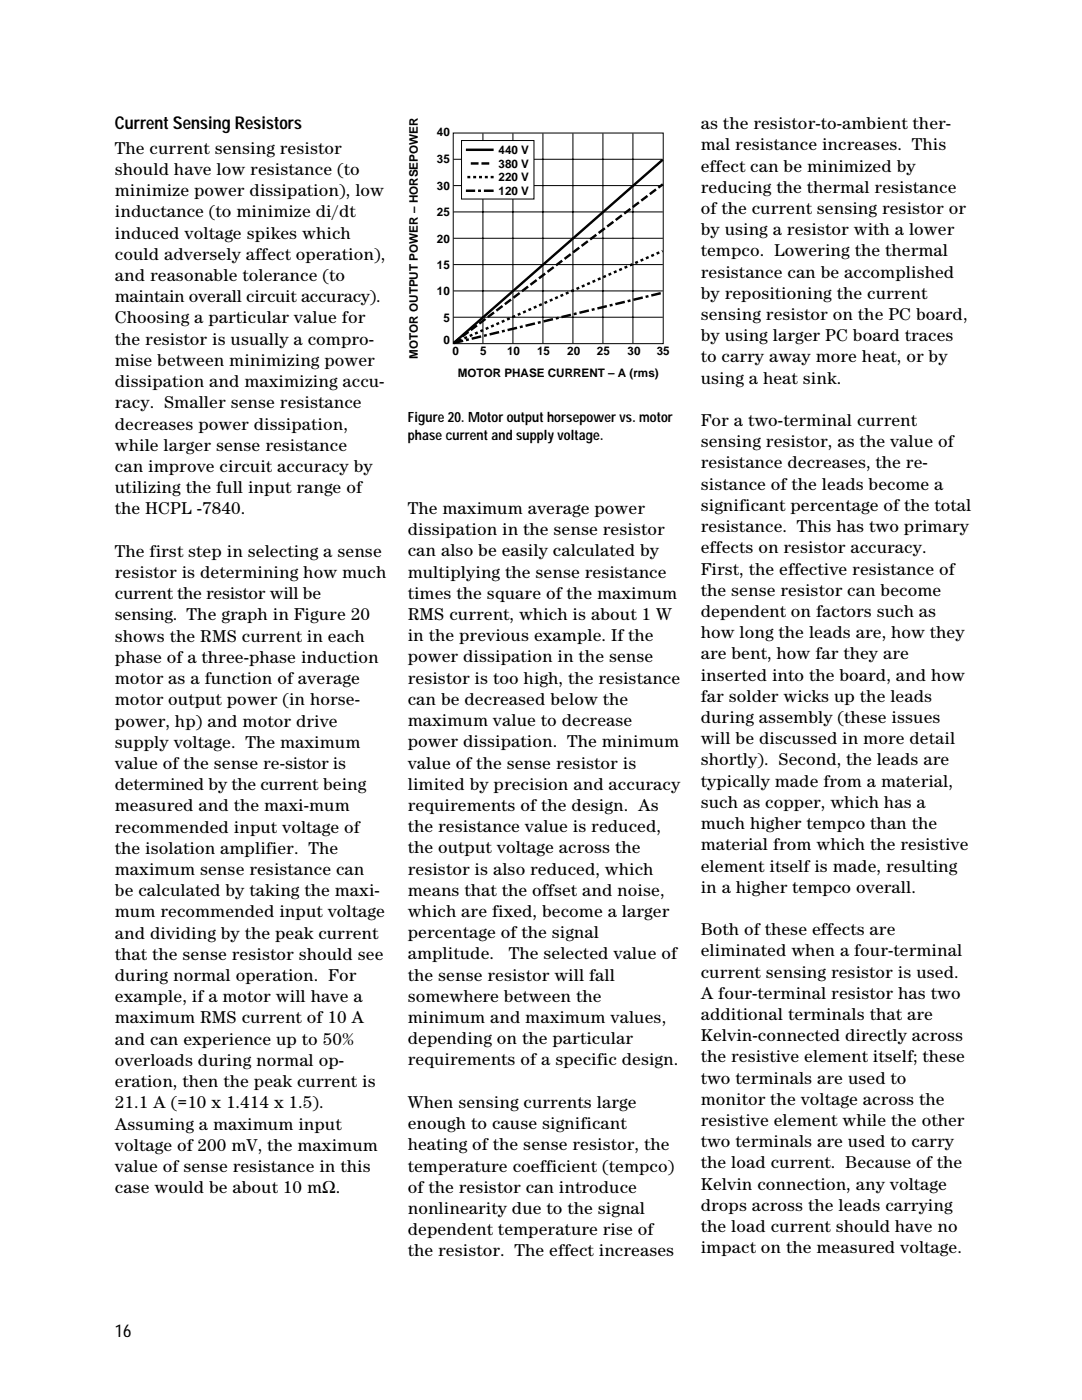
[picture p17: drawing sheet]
<svg xmlns="http://www.w3.org/2000/svg" width="216mm" height="279mm" viewBox="0 0 216 279" stroke-linecap="round" stroke-linejoin="round" font-family="sans-serif">
<defs><g id="words">
<g font-size="3.5">
<text x="22.9" y="25.8">Current Sensing Resistors</text>
<text x="139.8" y="25.8">as the resistor-to-ambient ther-</text>
<text x="139.8" y="30">mal resistance increases. This</text>
<text x="22.9" y="30.7">The current sensing resistor</text>
<text x="22.9" y="34.9">should have low resistance (to</text>
<text x="139.8" y="34.2">effect can be minimized by</text>
<text x="22.9" y="39.2">minimize power dissipation), low</text>
<text x="139.8" y="38.5">reducing the thermal resistance</text>
<text x="22.9" y="43.4">inductance (to minimize di/dt</text>
<text x="22.9" y="47.6">induced voltage spikes which</text>
<text x="139.8" y="42.7">of the current sensing resistor or</text>
<text x="139.8" y="46.9">by using a resistor with a lower</text>
<text x="22.9" y="51.9">could adversely affect operation),</text>
<text x="139.8" y="51.2">tempco. Lowering the thermal</text>
<text x="22.9" y="56.1">and reasonable tolerance (to</text>
<text x="139.8" y="55.4">resistance can be accomplished</text>
<text x="139.8" y="59.6">by repositioning the current</text>
<text x="22.9" y="60.3">maintain overall circuit accuracy).</text>
<text x="22.9" y="64.6">Choosing a particular value for</text>
<text x="139.8" y="63.9">sensing resistor on the PC board,</text>
<text x="22.9" y="68.8">the resistor is usually a compro-</text>
<text x="139.8" y="68.1">by using larger PC board traces</text>
<text x="22.9" y="73">mise between minimizing power</text>
<text x="22.9" y="77.3">dissipation and maximizing accu-</text>
<text x="139.8" y="72.3">to carry away more heat, or by</text>
<text x="139.8" y="76.6">using a heat sink.</text>
<text x="22.9" y="81.5">racy. Smaller sense resistance</text>
<text x="22.9" y="85.7">decreases power dissipation,</text>
<text x="22.9" y="90">while larger sense resistance</text>
<text x="139.8" y="85">For a two-terminal current</text>
<text x="139.8" y="89.3">sensing resistor, as the value of</text>
<text x="22.9" y="94.2">can improve circuit accuracy by</text>
<text x="139.8" y="93.5">resistance decreases, the re-</text>
<text x="22.9" y="98.4">utilizing the full input range of</text>
<text x="139.8" y="97.7">sistance of the leads become a</text>
<text x="139.8" y="102">significant percentage of the total</text>
<text x="22.9" y="102.7">the HCPL -7840.</text>
<text x="81.4" y="102.6">The maximum average power</text>
<text x="81.4" y="106.8">dissipation in the sense resistor</text>
<text x="139.8" y="106.2">resistance. This has two primary</text>
<text x="22.9" y="111.1">The first step in selecting a sense</text>
<text x="81.4" y="111">can also be easily calculated by</text>
<text x="139.8" y="110.4">effects on resistor accuracy.</text>
<text x="22.9" y="115.4">resistor is determining how much</text>
<text x="22.9" y="119.6">current the resistor will be</text>
<text x="81.4" y="115.3">multiplying the sense resistance</text>
<text x="81.4" y="119.5">times the square of the maximum</text>
<text x="139.8" y="114.7">First, the effective resistance of</text>
<text x="139.8" y="118.9">the sense resistor can become</text>
<text x="22.9" y="123.8">sensing. The graph in Figure 20</text>
<text x="81.4" y="123.7">RMS current, which is about 1 W</text>
<text x="139.8" y="123.1">dependent on factors such as</text>
<text x="22.9" y="128.1">shows the RMS current in each</text>
<text x="81.4" y="128">in the previous example. If the</text>
<text x="139.8" y="127.4">how long the leads are, how they</text>
<text x="139.8" y="131.6">are bent, how far they are</text>
<text x="22.9" y="132.3">phase of a three-phase induction</text>
<text x="22.9" y="136.5">motor as a function of average</text>
<text x="81.4" y="132.2">power dissipation in the sense</text>
<text x="81.4" y="136.4">resistor is too high, the resistance</text>
<text x="139.8" y="135.8">inserted into the board, and how</text>
<text x="22.9" y="140.8">motor output power (in horse-</text>
<text x="81.4" y="140.7">can be decreased below the</text>
<text x="139.8" y="140.1">far solder wicks up the leads</text>
<text x="22.9" y="145">power, hp) and motor drive</text>
<text x="22.9" y="149.2">supply voltage. The maximum</text>
<text x="81.4" y="144.9">maximum value to decrease</text>
<text x="81.4" y="149.1">power dissipation. The minimum</text>
<text x="139.8" y="144.3">during assembly (these issues</text>
<text x="139.8" y="148.5">will be discussed in more detail</text>
<text x="22.9" y="153.5">value of the sense re-sistor is</text>
<text x="81.4" y="153.4">value of the sense resistor is</text>
<text x="139.8" y="152.8">shortly). Second, the leads are</text>
<text x="22.9" y="157.7">determined by the current being</text>
<text x="22.9" y="161.9">measured and the maxi-mum</text>
<text x="81.4" y="157.6">limited by precision and accuracy</text>
<text x="81.4" y="161.8">requirements of the design. As</text>
<text x="139.8" y="157">typically made from a material,</text>
<text x="139.8" y="161.2">such as copper, which has a</text>
<text x="22.9" y="166.2">recommended input voltage of</text>
<text x="81.4" y="166.1">the resistance value is reduced,</text>
<text x="139.8" y="165.5">much higher tempco than the</text>
<text x="22.9" y="170.4">the isolation amplifier. The</text>
<text x="81.4" y="170.3">the output voltage across the</text>
<text x="139.8" y="169.7">material from which the resistive</text>
<text x="139.8" y="173.9">element itself is made, resulting</text>
<text x="22.9" y="174.6">maximum sense resistance can</text>
<text x="22.9" y="178.9">be calculated by taking the maxi-</text>
<text x="81.4" y="174.5">resistor is also reduced, which</text>
<text x="81.4" y="178.8">means that the offset and noise,</text>
<text x="139.8" y="178.2">in a higher tempco overall.</text>
<text x="22.9" y="183.1">mum recommended input voltage</text>
<text x="81.4" y="183">which are fixed, become a larger</text>
<text x="22.9" y="187.3">and dividing by the peak current</text>
<text x="22.9" y="191.6">that the sense resistor should see</text>
<text x="81.4" y="187.2">percentage of the signal</text>
<text x="81.4" y="191.5">amplitude.</text>
<text x="101.5" y="191.5">The selected value of</text>
<text x="139.8" y="186.6">Both of these effects are</text>
<text x="139.8" y="190.9">eliminated when a four-terminal</text>
<text x="22.9" y="195.8">during normal operation. For</text>
<text x="81.4" y="195.7">the sense resistor will fall</text>
<text x="139.8" y="195.1">current sensing resistor is used.</text>
<text x="22.9" y="200">example, if a motor will have a</text>
<text x="81.4" y="199.9">somewhere between the</text>
<text x="139.8" y="199.3">A four-terminal resistor has two</text>
<text x="139.8" y="203.6">additional terminals that are</text>
<text x="22.9" y="204.3">maximum RMS current of 10 A</text>
<text x="22.9" y="208.5">and can experience up to 50%</text>
<text x="81.4" y="204.2">minimum and maximum values,</text>
<text x="81.4" y="208.4">depending on the particular</text>
<text x="139.8" y="207.8">Kelvin-connected directly across</text>
<text x="22.9" y="212.7">overloads during normal op-</text>
<text x="81.4" y="212.6">requirements of a specific design.</text>
<text x="139.8" y="212">the resistive element itself; these</text>
<text x="22.9" y="217">eration, then the peak current is</text>
<text x="22.9" y="221.2">21.1 A (=10 x 1.414 x 1.5).</text>
<text x="81.4" y="221.1">When sensing currents large</text>
<text x="139.8" y="216.3">two terminals are used to</text>
<text x="139.8" y="220.5">monitor the voltage across the</text>
<text x="22.9" y="225.4">Assuming a maximum input</text>
<text x="81.4" y="225.3">enough to cause significant</text>
<text x="139.8" y="224.7">resistive element while the other</text>
<text x="22.9" y="229.7">voltage of 200 mV, the maximum</text>
<text x="22.9" y="233.9">value of sense resistance in this</text>
<text x="81.4" y="229.6">heating of the sense resistor, the</text>
<text x="81.4" y="233.8">temperature coefficient (tempco)</text>
<text x="139.8" y="229">two terminals are used to carry</text>
<text x="139.8" y="233.2">the load current. Because of the</text>
<text x="22.9" y="238.1">case would be about 10 mΩ.</text>
<text x="81.4" y="238">of the resistor can introduce</text>
<text x="139.8" y="237.4">Kelvin connection, any voltage</text>
<text x="81.4" y="242.3">nonlinearity due to the signal</text>
<text x="139.8" y="241.7">drops across the leads carrying</text>
<text x="139.8" y="245.9">the load current should have no</text>
<text x="81.4" y="246.5">dependent temperature rise of</text>
<text x="81.4" y="250.7">the resistor. The effect increases</text>
<text x="139.8" y="250.1">impact on the measured voltage.</text>
<text x="22.9" y="266.8">16</text>
</g>
<g font-size="2.8">
<text x="81.4" y="84.2">Figure 20. Motor output horsepower vs. motor</text>
<text x="81.4" y="87.7">phase current and supply voltage.</text>
</g>
<g font-size="2.3">
<text x="87.2" y="27.2">40</text>
<text x="87.2" y="32.6">35</text>
<text x="99.5" y="30.7">440 V</text>
<text x="99.5" y="33.5">380 V</text>
<text x="87.2" y="37.8">30</text>
<text x="99.5" y="36.2">220 V</text>
<text x="99.5" y="38.9">120 V</text>
<text x="87.2" y="43.2">25</text>
<text x="87.2" y="48.4">20</text>
<text x="87.2" y="53.6">15</text>
<text x="87.2" y="58.9">10</text>
<text x="88.5" y="64.2">5</text>
<text x="83.4" y="71.6" transform="rotate(-90 83.4 71.6)">MOTOR OUTPUT POWER – HORSEPOWER</text>
<text x="88.5" y="68.7">0</text>
<text x="90.3" y="70.9">0</text>
<text x="95.8" y="70.9">5</text>
<text x="101.2" y="70.9">10</text>
<text x="107.2" y="70.9">15</text>
<text x="113.2" y="70.9">20</text>
<text x="119.1" y="70.9">25</text>
<text x="125.2" y="70.9">30</text>
<text x="131" y="70.9">35</text>
<text x="91.3" y="75.3">MOTOR PHASE CURRENT – A (rms)</text>
</g>
</g></defs>
<g fill="none" stroke="#000" stroke-width=".2">
<path d="M90.4 26.6h41.9v42h-41.9zM90.5 31.8h41.8M90.5 37h41.8M96.4 26.6v41.9M102.3 26.6v41.9M108.3 26.6v41.9M114.3 26.6v41.9M120.3 26.6v41.9M126.3 26.6v41.9M90.5 42.3h41.8M90.5 47.5h41.8M90.5 52.8h41.8"/>
<path d="M90.5 58.1h41.8M90.5 63.3h41.8"/>
</g>
<path d="M92.1 28h14.4v11.7h-14.4z" fill="#fff" stroke="#000" stroke-width=".2"/>
<path d="M93 29.9h5.5M132.2 31.9l-41.7 36.6" fill="none" stroke="#000" stroke-width=".49"/>
<path d="M97.6 32.6h-4.1M90.5 68.5l41.8-31.7" fill="none" stroke="#000" stroke-width=".49" stroke-dasharray="1.6 .6" stroke-linecap="butt"/>
<path d="M98.5 35.3h-5.5M90.5 68.5l41.7-18.4" fill="none" stroke="#000" stroke-width=".49" stroke-dasharray=".6 .6" stroke-linecap="butt"/>
<path d="M98.5 38.1h-5.5M90.5 68.5l41.7-10.1" fill="none" stroke="#000" stroke-width=".49" stroke-dasharray="1.9 .6 .6 .6" stroke-linecap="butt"/>
<use href="#words"/>
</svg>
